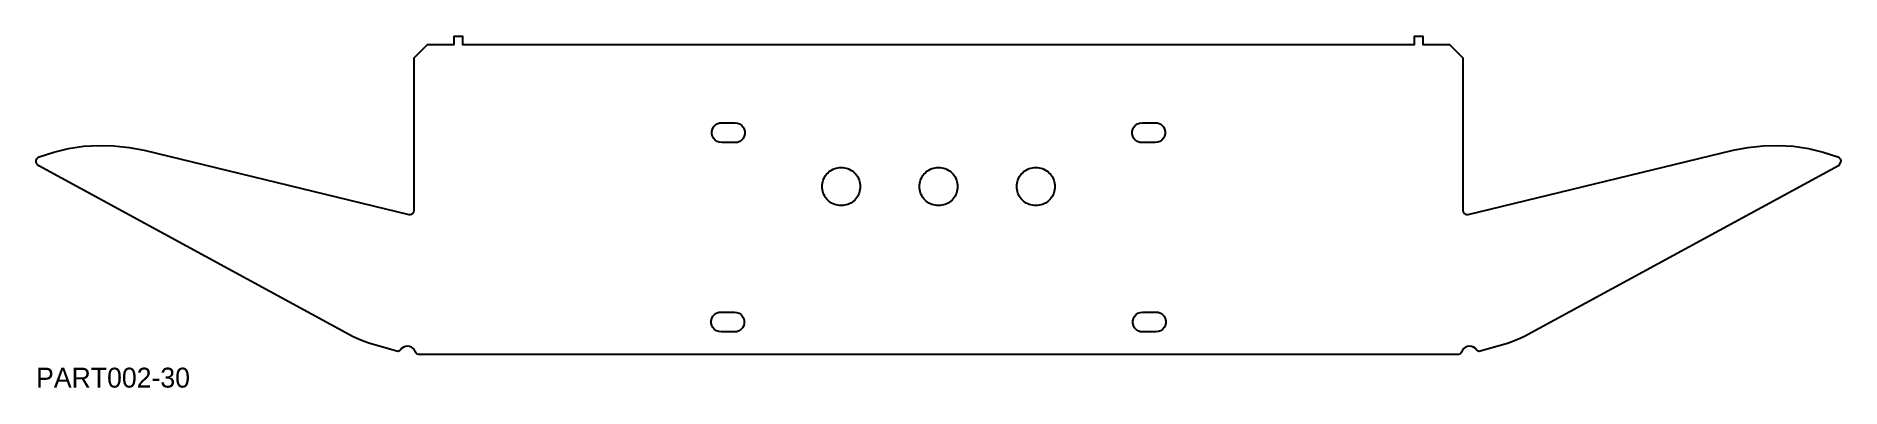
# Model space of a CAD drawing. Header units: millimetres. Extents: x 0 to 7985, y -20 to 1906.
# Drawn here: x 1132 to 2220, y -20 to 192 of the extents above; entities that cross this region are included whole.
import ezdxf

# ---------------------------------------------------------------- set-up
doc = ezdxf.new("R2010")
doc.units = ezdxf.units.MM
doc.layers.add('LABEL', color=7, linetype='Continuous')
doc.layers.add('PART002-30', color=7, linetype='Continuous')

msp = doc.modelspace()

# ---------------------------------------------------------------- linework, layer by layer
at = {"layer": 'PART002-30'}
for points in [[(2218.5866, 119.0056), (2219.4274, 118.5161), (2220.0674, 117.7833), (2220.4392, 116.8842), (2220.4756, 116.337), (2218.9482, 113.5654), (2029.2876, 10.6812), (2026.093, 9.093), (2022.7932, 7.7366), (2019.4051, 6.6191), (2003.0799, 1.8727), (2002.2344, 1.8139), (2001.4404, 2.1106), (2000.8407, 2.7094), (2000.0278, 3.6758), (1998.9987, 4.4078), (1997.8191, 4.8585), (1996.5642, 4.9994), (1995.314, 4.8213), (1994.1483, 4.3357), (1993.1414, 3.5736), (1992.3576, 2.5834), (1991.8468, 1.4285), (1991.4381, 0.6861), (1990.7585, 0.1795), (1989.9302, 0), (1363.0656, 0), (1362.2373, 0.1795), (1361.5577, 0.6861), (1361.149, 1.4285), (1360.6382, 2.5834), (1359.8544, 3.5736), (1358.8475, 4.3357), (1357.6818, 4.8213), (1356.4316, 4.9994), (1355.1767, 4.8585), (1353.9971, 4.4078), (1352.968, 3.6758), (1352.1551, 2.7094), (1351.5554, 2.1106), (1350.7614, 1.8139), (1349.9159, 1.8727), (1333.5907, 6.6191), (1330.2026, 7.7366), (1326.9028, 9.093), (1323.7082, 10.6812), (1134.0476, 113.5654), (1133.2789, 114.1619), (1132.7416, 114.973), (1132.492, 115.9134), (1132.5566, 116.8842), (1132.9284, 117.7833), (1133.5684, 118.5161), (1134.4092, 119.0056), (1143.1146, 121.9028), (1152.0367, 124.0413), (1161.1096, 125.4052), (1170.2661, 125.9846), (1179.4385, 125.775), (1188.559, 124.7781), (1197.5601, 123.0012), (1357.2396, 84.2774), (1358.1519, 84.2253), (1359.0237, 84.4994), (1359.742, 85.0644), (1360.2139, 85.8469), (1360.3782, 86.7458), (1360.3782, 178.8158), (1368.3782, 186.8158), (1384.4973, 186.8158), (1384.4973, 191.8158), (1389.4973, 191.8158), (1389.4973, 186.8158), (1963.4985, 186.8158), (1963.4985, 191.8158), (1968.4985, 191.8158), (1968.4985, 186.8158), (1984.6176, 186.8158), (1992.6176, 178.8158), (1992.6176, 86.7458), (1992.7819, 85.8469), (1993.2538, 85.0644), (1993.9721, 84.4994), (1994.8438, 84.2253), (1995.7562, 84.2774), (2155.4357, 123.0012), (2164.4368, 124.7781), (2173.5573, 125.775), (2182.7297, 125.9846), (2191.8862, 125.4052), (2200.9591, 124.0413), (2209.8812, 121.9028)], [(1545.7903, 127.6393), (1544.3551, 127.8186), (1543.0044, 128.3362), (1541.8168, 129.1619), (1540.8614, 130.2479), (1540.1937, 131.531), (1539.8524, 132.9366), (1539.8574, 134.383), (1540.2084, 135.7862), (1540.885, 137.0647), (1541.8479, 138.144), (1543.0411, 138.9616), (1544.3953, 139.4698), (1545.8318, 139.6392), (1553.8318, 139.6116), (1555.267, 139.4323), (1556.6177, 138.9147), (1557.8053, 138.0889), (1558.7607, 137.0029), (1559.4284, 135.7198), (1559.7697, 134.3142), (1559.7647, 132.8678), (1559.4137, 131.4646), (1558.7371, 130.1862), (1557.7742, 129.1068), (1556.581, 128.2893), (1555.2268, 127.781), (1553.7903, 127.6116)], [(1799.2055, 127.6116), (1797.769, 127.781), (1796.4148, 128.2893), (1795.2216, 129.1068), (1794.2587, 130.1862), (1793.5821, 131.4646), (1793.2311, 132.8678), (1793.2261, 134.3142), (1793.5674, 135.7198), (1794.2351, 137.0029), (1795.1905, 138.0889), (1796.3781, 138.9147), (1797.7288, 139.4323), (1799.164, 139.6116), (1807.164, 139.6392), (1808.6005, 139.4698), (1809.9547, 138.9616), (1811.1479, 138.144), (1812.1108, 137.0647), (1812.7874, 135.7862), (1813.1384, 134.383), (1813.1434, 132.9366), (1812.8021, 131.531), (1812.1344, 130.2479), (1811.179, 129.1619), (1809.9914, 128.3362), (1808.6407, 127.8186), (1807.2055, 127.6393)], [(1629.2874, 100.1683), (1629.1565, 99.1737), (1628.9393, 98.1942), (1628.6376, 97.2374), (1628.2537, 96.3105), (1627.7905, 95.4206), (1627.2514, 94.5745), (1626.6407, 93.7785), (1625.9629, 93.0389), (1625.2232, 92.3611), (1624.4273, 91.7504), (1623.5812, 91.2113), (1622.6913, 90.7481), (1621.7644, 90.3641), (1620.8076, 90.0625), (1619.8281, 89.8453), (1618.8335, 89.7144), (1617.8312, 89.6706), (1616.8289, 89.7144), (1615.8342, 89.8453), (1614.8547, 90.0625), (1613.8979, 90.3641), (1612.9711, 90.7481), (1612.0812, 91.2113), (1611.235, 91.7504), (1610.4391, 92.3611), (1609.6994, 93.0389), (1609.0217, 93.7785), (1608.4109, 94.5745), (1607.8719, 95.4206), (1607.4086, 96.3105), (1607.0247, 97.2374), (1606.723, 98.1942), (1606.5059, 99.1737), (1606.3749, 100.1683), (1606.3312, 101.1706), (1606.3749, 102.1729), (1606.5059, 103.1676), (1606.723, 104.147), (1607.0247, 105.1038), (1607.4086, 106.0307), (1607.8719, 106.9206), (1608.4109, 107.7667), (1609.0217, 108.5627), (1609.6994, 109.3023), (1610.4391, 109.9801), (1611.235, 110.5909), (1612.0812, 111.1299), (1612.9711, 111.5931), (1613.8979, 111.9771), (1614.8547, 112.2788), (1615.8342, 112.4959), (1616.8289, 112.6268), (1617.8312, 112.6706), (1618.8335, 112.6268), (1619.8281, 112.4959), (1620.8076, 112.2788), (1621.7644, 111.9771), (1622.6913, 111.5931), (1623.5812, 111.1299), (1624.4273, 110.5909), (1625.2232, 109.9801), (1625.9629, 109.3023), (1626.6407, 108.5627), (1627.2514, 107.7667), (1627.7905, 106.9206), (1628.2537, 106.0307), (1628.6376, 105.1038), (1628.9393, 104.147), (1629.1565, 103.1676), (1629.2874, 102.1729), (1629.3312, 101.1706)], [(1687.9541, 100.1683), (1687.8232, 99.1737), (1687.606, 98.1942), (1687.3044, 97.2374), (1686.9204, 96.3105), (1686.4572, 95.4206), (1685.9181, 94.5745), (1685.3074, 93.7785), (1684.6296, 93.0389), (1683.89, 92.3611), (1683.094, 91.7504), (1682.2479, 91.2113), (1681.358, 90.7481), (1680.4311, 90.3641), (1679.4743, 90.0625), (1678.4949, 89.8453), (1677.5002, 89.7144), (1676.4979, 89.6706), (1675.4956, 89.7144), (1674.5009, 89.8453), (1673.5215, 90.0625), (1672.5647, 90.3641), (1671.6378, 90.7481), (1670.7479, 91.2113), (1669.9018, 91.7504), (1669.1058, 92.3611), (1668.3662, 93.0389), (1667.6884, 93.7785), (1667.0777, 94.5745), (1666.5386, 95.4206), (1666.0754, 96.3105), (1665.6914, 97.2374), (1665.3898, 98.1942), (1665.1726, 99.1737), (1665.0417, 100.1683), (1664.9979, 101.1706), (1665.0417, 102.1729), (1665.1726, 103.1676), (1665.3898, 104.147), (1665.6914, 105.1038), (1666.0754, 106.0307), (1666.5386, 106.9206), (1667.0777, 107.7667), (1667.6884, 108.5627), (1668.3662, 109.3023), (1669.1058, 109.9801), (1669.9018, 110.5909), (1670.7479, 111.1299), (1671.6378, 111.5931), (1672.5647, 111.9771), (1673.5215, 112.2788), (1674.5009, 112.4959), (1675.4956, 112.6268), (1676.4979, 112.6706), (1677.5002, 112.6268), (1678.4949, 112.4959), (1679.4743, 112.2788), (1680.4311, 111.9771), (1681.358, 111.5931), (1682.2479, 111.1299), (1683.094, 110.5909), (1683.89, 109.9801), (1684.6296, 109.3023), (1685.3074, 108.5627), (1685.9181, 107.7667), (1686.4572, 106.9206), (1686.9204, 106.0307), (1687.3044, 105.1038), (1687.606, 104.147), (1687.8232, 103.1676), (1687.9541, 102.1729), (1687.9979, 101.1706)], [(1746.6209, 100.1683), (1746.4899, 99.1737), (1746.2728, 98.1942), (1745.9711, 97.2374), (1745.5872, 96.3105), (1745.1239, 95.4206), (1744.5849, 94.5745), (1743.9741, 93.7785), (1743.2964, 93.0389), (1742.5567, 92.3611), (1741.7608, 91.7504), (1740.9146, 91.2113), (1740.0247, 90.7481), (1739.0979, 90.3641), (1738.1411, 90.0625), (1737.1616, 89.8453), (1736.1669, 89.7144), (1735.1646, 89.6706), (1734.1623, 89.7144), (1733.1677, 89.8453), (1732.1882, 90.0625), (1731.2314, 90.3641), (1730.3045, 90.7481), (1729.4146, 91.2113), (1728.5685, 91.7504), (1727.7726, 92.3611), (1727.0329, 93.0389), (1726.3551, 93.7785), (1725.7444, 94.5745), (1725.2053, 95.4206), (1724.7421, 96.3105), (1724.3582, 97.2374), (1724.0565, 98.1942), (1723.8393, 99.1737), (1723.7084, 100.1683), (1723.6646, 101.1706), (1723.7084, 102.1729), (1723.8393, 103.1676), (1724.0565, 104.147), (1724.3582, 105.1038), (1724.7421, 106.0307), (1725.2053, 106.9206), (1725.7444, 107.7667), (1726.3551, 108.5627), (1727.0329, 109.3023), (1727.7726, 109.9801), (1728.5685, 110.5909), (1729.4146, 111.1299), (1730.3045, 111.5931), (1731.2314, 111.9771), (1732.1882, 112.2788), (1733.1677, 112.4959), (1734.1623, 112.6268), (1735.1646, 112.6706), (1736.1669, 112.6268), (1737.1616, 112.4959), (1738.1411, 112.2788), (1739.0979, 111.9771), (1740.0247, 111.5931), (1740.9146, 111.1299), (1741.7608, 110.5909), (1742.5567, 109.9801), (1743.2964, 109.3023), (1743.9741, 108.5627), (1744.5849, 107.7667), (1745.1239, 106.9206), (1745.5872, 106.0307), (1745.9711, 105.1038), (1746.2728, 104.147), (1746.4899, 103.1676), (1746.6209, 102.1729), (1746.6646, 101.1706)], [(1545.4227, 13.5409), (1543.9874, 13.7202), (1542.6367, 14.2378), (1541.4492, 15.0636), (1540.4938, 16.1495), (1539.826, 17.4326), (1539.4847, 18.8382), (1539.4897, 20.2846), (1539.8407, 21.6879), (1540.5173, 22.9663), (1541.4802, 24.0456), (1542.6735, 24.8632), (1544.0277, 25.3714), (1545.4641, 25.5408), (1553.4641, 25.5132), (1554.8994, 25.3339), (1556.25, 24.8163), (1557.4376, 23.9905), (1558.393, 22.9045), (1559.0608, 21.6214), (1559.4021, 20.2158), (1559.3971, 18.7694), (1559.0461, 17.3662), (1558.3695, 16.0878), (1557.4066, 15.0084), (1556.2133, 14.1909), (1554.8591, 13.6826), (1553.4226, 13.5132)], [(1799.5732, 13.5132), (1798.1367, 13.6826), (1796.7825, 14.1909), (1795.5892, 15.0084), (1794.6263, 16.0878), (1793.9497, 17.3662), (1793.5987, 18.7694), (1793.5937, 20.2158), (1793.935, 21.6214), (1794.6028, 22.9045), (1795.5582, 23.9905), (1796.7458, 24.8163), (1798.0964, 25.3339), (1799.5317, 25.5132), (1807.5317, 25.5408), (1808.9681, 25.3714), (1810.3224, 24.8632), (1811.5156, 24.0456), (1812.4785, 22.9663), (1813.1551, 21.6879), (1813.5061, 20.2846), (1813.5111, 18.8382), (1813.1698, 17.4326), (1812.502, 16.1495), (1811.5466, 15.0636), (1810.3591, 14.2378), (1809.0084, 13.7202), (1807.5731, 13.5409)]]:
    msp.add_lwpolyline(points, close=True, dxfattribs=at)

# ---------------------------------------------------------------- texts
at = {"layer": 'LABEL'}
msp.add_text('PART002-30', height=12, dxfattribs=at).set_placement((1132.492, -20))

doc.saveas('drawing.dxf')
